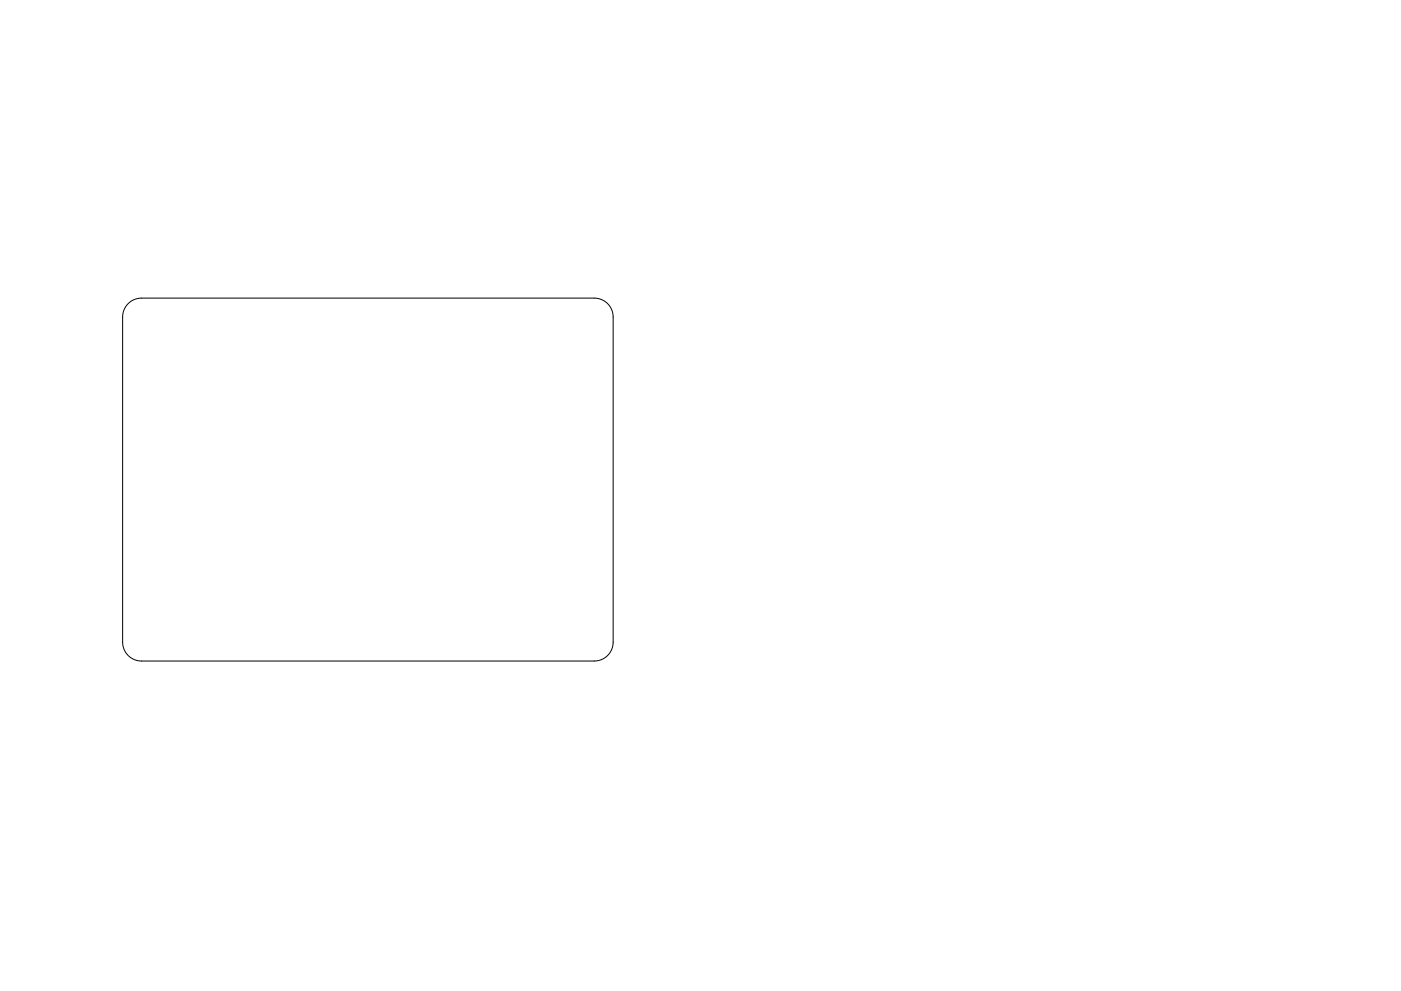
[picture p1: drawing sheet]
<svg xmlns="http://www.w3.org/2000/svg" width="297mm" height="210mm" viewBox="0 0 297 210" stroke-linecap="round" stroke-linejoin="round" font-family="sans-serif">
<path d="M27.2 64.4a4 4 0 0 1 2.8-1.2h96a4 4 0 0 1 4 4v69a4 4 0 0 1-4 4h-96a4 4 0 0 1-4-4v-69a4 4 0 0 1 1.2-2.8z" fill="none" stroke="#000" stroke-width=".21"/>
</svg>
